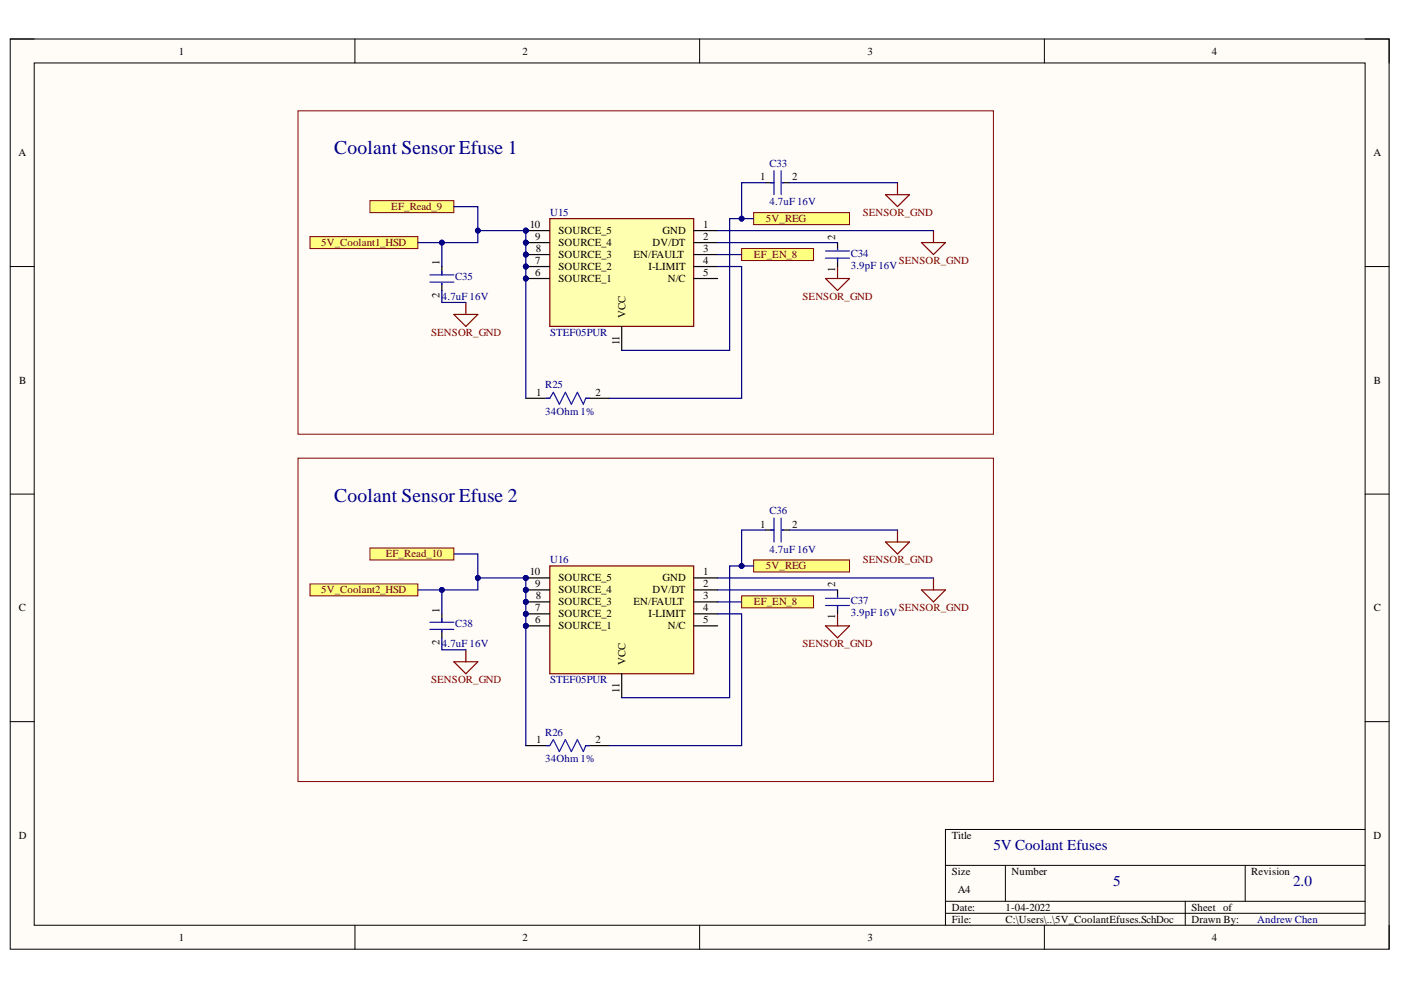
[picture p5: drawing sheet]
<svg xmlns="http://www.w3.org/2000/svg" width="297mm" height="210mm" viewBox="0 0 297 210" stroke-linecap="round" stroke-linejoin="round" font-family="sans-serif">
<defs><g id="words">
<g font-size="4.1" fill="#000080">
<text x="70.9" y="32.7">Coolant Sensor Efuse 1</text>
<text x="70.9" y="106.4">Coolant Sensor Efuse 2</text>
</g>
<g font-size="3.2" fill="#000080">
<text x="210.7" y="180.2">5V Coolant Efuses</text>
<text x="236" y="187.8">5</text>
<text x="274.2" y="187.8">2.0</text>
</g>
<g font-size="2.3">
<text x="37.9" y="11.6">1</text>
<text x="110.8" y="11.6">2</text>
<text x="183.9" y="11.6">3</text>
<text x="256.9" y="11.6">4</text>
<text x="3.9" y="33.1">A</text>
<text x="291.2" y="33.1">A</text>
<text x="161.2" y="38.2">1</text>
<text x="168" y="38.2">2</text>
<text x="112.3" y="48.3">10</text>
<text x="113.5" y="50.9">9</text>
<text x="113.6" y="53.5">8</text>
<text x="118.4" y="49.7">SOURCE_5</text>
<text x="118.4" y="52.2">SOURCE_4</text>
<text x="138.4" y="52.2">DV/DT</text>
<text x="140.5" y="49.7">GND</text>
<text x="149.1" y="48.3">1</text>
<text x="149.1" y="50.9">2</text>
<text x="149.1" y="53.5">3</text>
<text x="177.1" y="50.9" transform="rotate(-90 177.1 50.9)">2</text>
<text x="93.2" y="56.3" transform="rotate(-90 93.2 56.3)">1</text>
<text x="113.5" y="56">7</text>
<text x="113.5" y="58.5">6</text>
<text x="118.4" y="54.7">SOURCE_3</text>
<text x="118.4" y="57.3">SOURCE_2</text>
<text x="118.4" y="59.8">SOURCE_1</text>
<text x="134.3" y="54.7">EN/FAULT</text>
<text x="137.5" y="57.3">I-LIMIT</text>
<text x="141.6" y="59.8">N/C</text>
<text x="149.1" y="56">4</text>
<text x="149.1" y="58.5">5</text>
<text x="177.1" y="57.6" transform="rotate(-90 177.1 57.6)">1</text>
<text x="93.2" y="63.1" transform="rotate(-90 93.2 63.1)">2</text>
<text x="132.6" y="67.4" transform="rotate(-90 132.6 67.4)">VCC</text>
<text x="131.3" y="73.2" transform="rotate(-90 131.3 73.2)">11</text>
<text x="4.1" y="81.4">B</text>
<text x="113.7" y="83.9">1</text>
<text x="126.3" y="83.9">2</text>
<text x="291.3" y="81.4">B</text>
<text x="161.2" y="111.9">1</text>
<text x="168" y="111.9">2</text>
<text x="112.3" y="122">10</text>
<text x="113.5" y="124.5">9</text>
<text x="118.4" y="123.3">SOURCE_5</text>
<text x="118.4" y="125.8">SOURCE_4</text>
<text x="138.4" y="125.8">DV/DT</text>
<text x="140.5" y="123.3">GND</text>
<text x="149.1" y="122">1</text>
<text x="149.1" y="124.5">2</text>
<text x="177.1" y="124.5" transform="rotate(-90 177.1 124.5)">2</text>
<text x="4" y="129.6">C</text>
<text x="93.2" y="129.9" transform="rotate(-90 93.2 129.9)">1</text>
<text x="113.5" y="129.6">7</text>
<text x="113.6" y="127.1">8</text>
<text x="118.4" y="128.3">SOURCE_3</text>
<text x="118.4" y="130.9">SOURCE_2</text>
<text x="134.3" y="128.3">EN/FAULT</text>
<text x="137.5" y="130.9">I-LIMIT</text>
<text x="149.1" y="127.1">3</text>
<text x="149.1" y="129.6">4</text>
<text x="177.1" y="131.3" transform="rotate(-90 177.1 131.3)">1</text>
<text x="291.3" y="129.6">C</text>
<text x="93.2" y="136.8" transform="rotate(-90 93.2 136.8)">2</text>
<text x="113.5" y="132.1">6</text>
<text x="118.4" y="133.4">SOURCE_1</text>
<text x="141.6" y="133.4">N/C</text>
<text x="149.1" y="132.1">5</text>
<text x="132.6" y="141.1" transform="rotate(-90 132.6 141.1)">VCC</text>
<text x="131.3" y="146.9" transform="rotate(-90 131.3 146.9)">11</text>
<text x="113.7" y="157.6">1</text>
<text x="126.3" y="157.6">2</text>
<text x="4" y="177.8">D</text>
<text x="201.8" y="177.8">Title</text>
<text x="291.2" y="177.8">D</text>
<text x="201.8" y="185.5">Size</text>
<text x="214.5" y="185.5">Number</text>
<text x="265.3" y="185.5">Revision</text>
<text x="203.1" y="189.3">A4</text>
<text x="201.8" y="193.1">Date:</text>
<text x="201.8" y="195.7">File:</text>
<text x="213.2" y="193.1">1-04-2022</text>
<text x="213.2" y="195.7">C:\Users\..\5V_CoolantEfuses.SchDoc</text>
<text x="252.6" y="193.1">Sheet of</text>
<text x="252.6" y="195.7">Drawn By:</text>
<text x="37.9" y="199.5">1</text>
<text x="110.8" y="199.5">2</text>
<text x="183.9" y="199.5">3</text>
<text x="256.9" y="199.5">4</text>
</g>
<g font-size="2.3" fill="#000080">
<text x="163.1" y="35.4">C33</text>
<text x="116.6" y="45.8">U15</text>
<text x="163.1" y="43.5">4.7uF 16V</text>
<text x="96.5" y="59.3">C35</text>
<text x="180.4" y="54.5">C34</text>
<text x="180.4" y="57">3.9pF 16V</text>
<text x="93.7" y="63.6">4.7uF 16V</text>
<text x="116.6" y="71.2">STEF05PUR</text>
<text x="115.6" y="82.4">R25</text>
<text x="115.6" y="87.9">34Ohm 1%</text>
<text x="163.1" y="109.1">C36</text>
<text x="116.6" y="119.5">U16</text>
<text x="163.1" y="117.2">4.7uF 16V</text>
<text x="180.4" y="128.1">C37</text>
<text x="180.4" y="130.6">3.9pF 16V</text>
<text x="93.7" y="137.3">4.7uF 16V</text>
<text x="96.5" y="132.9">C38</text>
<text x="116.6" y="144.9">STEF05PUR</text>
<text x="115.6" y="156">R26</text>
<text x="115.6" y="161.6">34Ohm 1%</text>
<text x="266.6" y="195.7">Andrew Chen</text>
</g>
<g font-size="2.3" fill="#800000">
<text x="83" y="44.5">EF_Read_9</text>
<text x="162.4" y="47.1">5V_REG</text>
<text x="182.9" y="45.8">SENSOR_GND</text>
<text x="68.1" y="52.2">5V_Coolant1_HSD</text>
<text x="159.8" y="54.7">EF_EN_8</text>
<text x="190.5" y="56">SENSOR_GND</text>
<text x="170.2" y="63.6">SENSOR_GND</text>
<text x="91.4" y="71.2">SENSOR_GND</text>
<text x="81.8" y="118.2">EF_Read_10</text>
<text x="182.9" y="119.5">SENSOR_GND</text>
<text x="68.1" y="125.8">5V_Coolant2_HSD</text>
<text x="162.4" y="120.7">5V_REG</text>
<text x="159.8" y="128.3">EF_EN_8</text>
<text x="190.5" y="129.6">SENSOR_GND</text>
<text x="170.2" y="137.3">SENSOR_GND</text>
<text x="91.4" y="144.9">SENSOR_GND</text>
</g>
</g></defs>
<path d="M2.2 8.3h292.3v193h-292.3z" fill-rule="evenodd" fill="#fffcf8"/>
<path d="M2.2 8.3h292.3v193h-292.3z" fill="none" stroke="#000" stroke-width=".21"/>
<path d="M7.3 13.3h282.1v182.9h-282.1z" fill-rule="evenodd" fill="#fffcf8"/>
<g fill="none" stroke="#000" stroke-width=".21">
<path d="M2.2 8.3h5.1M7.3 13.3h282.1v182.9h-282.1zM75.3 8.3v5M148.3 8.3v5M221.4 8.3v5M289.4 8.3h5.1v5M2.2 56.5h5.1M289.4 56.5h5.1M2.2 104.8h5.1M289.4 104.8h5.1M2.2 153h5.1M289.4 153h5.1"/>
<path d="M289.4 175.9h-88.9v20.3M75.3 196.2v5.1M148.3 196.2v5.1M200.5 183.5h88.9M200.5 191.1h88.9M200.5 193.6h88.9M213.2 183.5v7.6M221.4 196.2v5.1M251.3 191.1v5.1M264 183.5v7.6M294.5 196.2v5.1"/>
</g>
<path d="M162.3 112.4h1.8M165.9 112.4h1.5M93.7 130.2v1.7M93.7 133.7v1.5" fill="none" stroke="#000" stroke-width=".25"/>
<path d="M163.3 112.4h.8M164.1 109.8v5.1M165.6 109.8v5.1M165.9 112.4h.2M91.1 131.9h5.1M91.1 133.5h5.1M93.7 131.2v.7M93.7 133.7v.3" fill="none" stroke="#00f" stroke-width=".25"/>
<path d="M159.8 118.7h20.3v2.6h-20.3z" fill-rule="evenodd" fill="#ffff80"/>
<path d="M159.8 118.7h20.3v2.6h-20.3z" fill="none" stroke="#800000" stroke-width=".21"/>
<path d="M78.4 116.2h17.8v2.5h-17.8z" fill-rule="evenodd" fill="#ffff80"/>
<path d="M63.2 97.1h147.4v68.6h-147.4zM78.4 116.2h17.8v2.5h-17.8z" fill="none" stroke="#800000" stroke-width=".21"/>
<path d="M157.2 126.3h15.3v2.6h-15.3z" fill-rule="evenodd" fill="#ffff80"/>
<path d="M157.2 126.3h15.3v2.6h-15.3z" fill="none" stroke="#800000" stroke-width=".21"/>
<path d="M111.5 158.1h5.1M124.2 158.1h5.1" fill="none" stroke="#000" stroke-width=".25"/>
<path d="M115.8 158.1h.8l.7-1.3 1.3 2.6 1.3-2.6 1.2 2.6 1.3-2.6 1.3 2.6 .5-1.3h.8" fill="none" stroke="#00f" stroke-width=".25"/>
<path d="M187.7 114.9h5.1l-2.5 2.6zM190.3 112.4v2.5M98.8 137.8v2.5M175 132.7h5.1l-2.5 2.5zM177.6 130.2v2.5M195.4 125.1h5.1l-2.6 2.5zM197.9 122.5v2.6M96.2 140.3h5.1l-2.5 2.6z" fill="none" stroke="#800000" stroke-width=".25"/>
<circle cx="111.5" cy="122.5" r=".51" fill="#000080"/>
<circle cx="111.5" cy="122.5" r=".51" fill="none" stroke="#000080" stroke-width=".21"/>
<circle cx="111.5" cy="125.1" r=".51" fill="#000080"/>
<circle cx="111.5" cy="125.1" r=".51" fill="none" stroke="#000080" stroke-width=".21"/>
<circle cx="111.5" cy="127.6" r=".51" fill="#000080"/>
<circle cx="111.5" cy="127.6" r=".51" fill="none" stroke="#000080" stroke-width=".21"/>
<circle cx="111.5" cy="130.2" r=".51" fill="#000080"/>
<circle cx="111.5" cy="130.2" r=".51" fill="none" stroke="#000080" stroke-width=".21"/>
<circle cx="111.5" cy="132.7" r=".51" fill="#000080"/>
<circle cx="111.5" cy="132.7" r=".51" fill="none" stroke="#000080" stroke-width=".21"/>
<path d="M116.6 120h30.5v22.9h-30.5z" fill-rule="evenodd" fill="#ffffb0"/>
<path d="M116.6 120h30.5v22.9h-30.5z" fill="none" stroke="#800000" stroke-width=".25"/>
<path d="M111.5 122.5h5.1M147.1 122.5h5.1M147.1 125.1h5.1M147.1 127.6h5.1M147.1 130.2h5.1M147.1 132.7h5.1M131.8 142.9v5" fill="none" stroke="#000" stroke-width=".25"/>
<circle cx="111.5" cy="122.5" r=".51" fill="#000080"/>
<circle cx="111.5" cy="122.5" r=".51" fill="none" stroke="#000080" stroke-width=".21"/>
<path d="M111.5 125.1h5.1" fill="none" stroke="#000" stroke-width=".25"/>
<circle cx="111.5" cy="125.1" r=".51" fill="#000080"/>
<circle cx="111.5" cy="125.1" r=".51" fill="none" stroke="#000080" stroke-width=".21"/>
<path d="M111.5 127.6h5.1" fill="none" stroke="#000" stroke-width=".25"/>
<circle cx="111.5" cy="127.6" r=".51" fill="#000080"/>
<circle cx="111.5" cy="127.6" r=".51" fill="none" stroke="#000080" stroke-width=".21"/>
<path d="M111.5 130.2h5.1" fill="none" stroke="#000" stroke-width=".25"/>
<circle cx="111.5" cy="130.2" r=".51" fill="#000080"/>
<circle cx="111.5" cy="130.2" r=".51" fill="none" stroke="#000080" stroke-width=".21"/>
<path d="M111.5 132.7h5.1" fill="none" stroke="#000" stroke-width=".25"/>
<circle cx="111.5" cy="132.7" r=".51" fill="#000080"/>
<circle cx="111.5" cy="132.7" r=".51" fill="none" stroke="#000080" stroke-width=".21"/>
<path d="M177.6 125.1v1.5M177.6 128.4v1.8" fill="none" stroke="#000" stroke-width=".25"/>
<path d="M175 128.4h5.1M175 126.9h5.1M177.6 126.3v.3M177.6 128.4v.7" fill="none" stroke="#00f" stroke-width=".25"/>
<path d="M65.7 123.8h22.9v2.5h-22.9z" fill-rule="evenodd" fill="#ffff80"/>
<path d="M65.7 123.8h22.9v2.5h-22.9z" fill="none" stroke="#800000" stroke-width=".21"/>
<path d="M162.3 38.7h1.8M165.9 38.7h1.5M93.7 56.5v1.8M93.7 60.1v1.5" fill="none" stroke="#000" stroke-width=".25"/>
<path d="M163.3 38.7h.8M164.1 36.2v5.1M165.6 36.2v5.1M165.9 38.7h.2M91.1 58.3h5.1M91.1 59.8h5.1M93.7 57.5v.8M93.7 60.1v.2" fill="none" stroke="#00f" stroke-width=".25"/>
<path d="M159.8 45.1h20.3v2.5h-20.3z" fill-rule="evenodd" fill="#ffff80"/>
<path d="M159.8 45.1h20.3v2.5h-20.3z" fill="none" stroke="#800000" stroke-width=".21"/>
<path d="M78.4 42.5h17.8v2.6h-17.8z" fill-rule="evenodd" fill="#ffff80"/>
<path d="M63.2 23.5h147.4v68.6h-147.4zM78.4 42.5h17.8v2.6h-17.8z" fill="none" stroke="#800000" stroke-width=".21"/>
<path d="M157.2 52.7h15.3v2.5h-15.3z" fill-rule="evenodd" fill="#ffff80"/>
<path d="M157.2 52.7h15.3v2.5h-15.3z" fill="none" stroke="#800000" stroke-width=".21"/>
<path d="M111.5 84.4h5.1M124.2 84.4h5.1" fill="none" stroke="#000" stroke-width=".25"/>
<path d="M115.8 84.4h.8l.7-1.2 1.3 2.5 1.3-2.5 1.2 2.5 1.3-2.5 1.3 2.5 .5-1.3h.8" fill="none" stroke="#00f" stroke-width=".25"/>
<path d="M190.3 38.7v2.6M175 59.1h5.1l-2.5 2.5zM177.6 56.5v2.6M187.7 41.3h5.1l-2.5 2.5zM195.4 51.4h5.1l-2.6 2.6zM197.9 48.9v2.5M96.2 66.7h5.1l-2.5 2.5zM98.8 64.1v2.6" fill="none" stroke="#800000" stroke-width=".25"/>
<circle cx="111.5" cy="48.9" r=".51" fill="#000080"/>
<circle cx="111.5" cy="48.9" r=".51" fill="none" stroke="#000080" stroke-width=".21"/>
<circle cx="111.5" cy="51.4" r=".51" fill="#000080"/>
<circle cx="111.5" cy="51.4" r=".51" fill="none" stroke="#000080" stroke-width=".21"/>
<circle cx="111.5" cy="54" r=".51" fill="#000080"/>
<circle cx="111.5" cy="54" r=".51" fill="none" stroke="#000080" stroke-width=".21"/>
<circle cx="111.5" cy="56.5" r=".51" fill="#000080"/>
<circle cx="111.5" cy="56.5" r=".51" fill="none" stroke="#000080" stroke-width=".21"/>
<circle cx="111.5" cy="59.1" r=".51" fill="#000080"/>
<circle cx="111.5" cy="59.1" r=".51" fill="none" stroke="#000080" stroke-width=".21"/>
<path d="M116.6 46.4h30.5v22.8h-30.5z" fill-rule="evenodd" fill="#ffffb0"/>
<path d="M116.6 46.4h30.5v22.8h-30.5z" fill="none" stroke="#800000" stroke-width=".25"/>
<path d="M111.5 48.9h5.1M147.1 48.9h5.1M147.1 51.4h5.1M147.1 54h5.1M147.1 56.5h5.1M147.1 59.1h5.1M131.8 69.2v5.1" fill="none" stroke="#000" stroke-width=".25"/>
<circle cx="111.5" cy="48.9" r=".51" fill="#000080"/>
<circle cx="111.5" cy="48.9" r=".51" fill="none" stroke="#000080" stroke-width=".21"/>
<path d="M111.5 51.4h5.1" fill="none" stroke="#000" stroke-width=".25"/>
<circle cx="111.5" cy="51.4" r=".51" fill="#000080"/>
<circle cx="111.5" cy="51.4" r=".51" fill="none" stroke="#000080" stroke-width=".21"/>
<path d="M111.5 54h5.1" fill="none" stroke="#000" stroke-width=".25"/>
<circle cx="111.5" cy="54" r=".51" fill="#000080"/>
<circle cx="111.5" cy="54" r=".51" fill="none" stroke="#000080" stroke-width=".21"/>
<path d="M111.5 56.5h5.1" fill="none" stroke="#000" stroke-width=".25"/>
<circle cx="111.5" cy="56.5" r=".51" fill="#000080"/>
<circle cx="111.5" cy="56.5" r=".51" fill="none" stroke="#000080" stroke-width=".21"/>
<path d="M111.5 59.1h5.1" fill="none" stroke="#000" stroke-width=".25"/>
<circle cx="111.5" cy="59.1" r=".51" fill="#000080"/>
<circle cx="111.5" cy="59.1" r=".51" fill="none" stroke="#000080" stroke-width=".21"/>
<path d="M177.6 51.4v1.6M177.6 54.7v1.8" fill="none" stroke="#000" stroke-width=".25"/>
<path d="M175 54.7h5.1M175 53.2h5.1M177.6 52.7v.3M177.6 54.7v.8" fill="none" stroke="#00f" stroke-width=".25"/>
<path d="M65.7 50.2h22.9v2.5h-22.9z" fill-rule="evenodd" fill="#ffff80"/>
<path d="M65.7 50.2h22.9v2.5h-22.9z" fill="none" stroke="#800000" stroke-width=".21"/>
<path d="M162.3 112.4h-5.1v7.6" fill="none" stroke="#000080" stroke-width=".25"/>
<circle cx="157.2" cy="120" r=".51" fill="#000080"/>
<circle cx="157.2" cy="120" r=".51" fill="none" stroke="#000080" stroke-width=".21"/>
<path d="M93.7 125.1v5.1" fill="none" stroke="#000080" stroke-width=".25"/>
<circle cx="93.7" cy="125.1" r=".51" fill="#000080"/>
<circle cx="93.7" cy="125.1" r=".51" fill="none" stroke="#000080" stroke-width=".21"/>
<path d="M159.8 120h-5.1v27.9h-22.9M167.4 112.4h22.9M93.7 135.2v2.6h5.1M152.2 130.2h5v27.9h-27.9M152.2 125.1h25.4M152.2 122.5h45.7M152.2 127.6h5" fill="none" stroke="#000080" stroke-width=".25"/>
<circle cx="157.2" cy="120" r=".51" fill="#000080"/>
<circle cx="157.2" cy="120" r=".51" fill="none" stroke="#000080" stroke-width=".21"/>
<path d="M101.3 122.5h10.2v35.6" fill="none" stroke="#000080" stroke-width=".25"/>
<circle cx="101.3" cy="122.5" r=".51" fill="#000080"/>
<circle cx="101.3" cy="122.5" r=".51" fill="none" stroke="#000080" stroke-width=".21"/>
<circle cx="111.5" cy="122.5" r=".51" fill="#000080"/>
<circle cx="111.5" cy="122.5" r=".51" fill="none" stroke="#000080" stroke-width=".21"/>
<circle cx="111.5" cy="125.1" r=".51" fill="#000080"/>
<circle cx="111.5" cy="125.1" r=".51" fill="none" stroke="#000080" stroke-width=".21"/>
<circle cx="111.5" cy="127.6" r=".51" fill="#000080"/>
<circle cx="111.5" cy="127.6" r=".51" fill="none" stroke="#000080" stroke-width=".21"/>
<circle cx="111.5" cy="130.2" r=".51" fill="#000080"/>
<circle cx="111.5" cy="130.2" r=".51" fill="none" stroke="#000080" stroke-width=".21"/>
<circle cx="111.5" cy="132.7" r=".51" fill="#000080"/>
<circle cx="111.5" cy="132.7" r=".51" fill="none" stroke="#000080" stroke-width=".21"/>
<path d="M96.2 117.5h5.1v7.6h-12.7" fill="none" stroke="#000080" stroke-width=".25"/>
<circle cx="101.3" cy="122.5" r=".51" fill="#000080"/>
<circle cx="101.3" cy="122.5" r=".51" fill="none" stroke="#000080" stroke-width=".21"/>
<circle cx="93.7" cy="125.1" r=".51" fill="#000080"/>
<circle cx="93.7" cy="125.1" r=".51" fill="none" stroke="#000080" stroke-width=".21"/>
<path d="M162.3 38.7h-5.1v7.7" fill="none" stroke="#000080" stroke-width=".25"/>
<circle cx="157.2" cy="46.4" r=".51" fill="#000080"/>
<circle cx="157.2" cy="46.4" r=".51" fill="none" stroke="#000080" stroke-width=".21"/>
<path d="M93.7 51.4v5.1" fill="none" stroke="#000080" stroke-width=".25"/>
<circle cx="93.7" cy="51.4" r=".51" fill="#000080"/>
<circle cx="93.7" cy="51.4" r=".51" fill="none" stroke="#000080" stroke-width=".21"/>
<path d="M167.4 38.7h22.9M152.2 56.5h5v27.9h-27.9M152.2 51.4h25.4M152.2 48.9h45.7M152.2 54h5M159.8 46.4h-5.1v27.9h-22.9M93.7 61.6v2.5h5.1" fill="none" stroke="#000080" stroke-width=".25"/>
<circle cx="157.2" cy="46.4" r=".51" fill="#000080"/>
<circle cx="157.2" cy="46.4" r=".51" fill="none" stroke="#000080" stroke-width=".21"/>
<path d="M101.3 48.9h10.2v35.5" fill="none" stroke="#000080" stroke-width=".25"/>
<circle cx="101.3" cy="48.9" r=".51" fill="#000080"/>
<circle cx="101.3" cy="48.9" r=".51" fill="none" stroke="#000080" stroke-width=".21"/>
<circle cx="111.5" cy="48.9" r=".51" fill="#000080"/>
<circle cx="111.5" cy="48.9" r=".51" fill="none" stroke="#000080" stroke-width=".21"/>
<circle cx="111.5" cy="51.4" r=".51" fill="#000080"/>
<circle cx="111.5" cy="51.4" r=".51" fill="none" stroke="#000080" stroke-width=".21"/>
<circle cx="111.5" cy="54" r=".51" fill="#000080"/>
<circle cx="111.5" cy="54" r=".51" fill="none" stroke="#000080" stroke-width=".21"/>
<circle cx="111.5" cy="56.5" r=".51" fill="#000080"/>
<circle cx="111.5" cy="56.5" r=".51" fill="none" stroke="#000080" stroke-width=".21"/>
<circle cx="111.5" cy="59.1" r=".51" fill="#000080"/>
<circle cx="111.5" cy="59.1" r=".51" fill="none" stroke="#000080" stroke-width=".21"/>
<path d="M96.2 43.8h5.1v7.6h-12.7" fill="none" stroke="#000080" stroke-width=".25"/>
<circle cx="101.3" cy="48.9" r=".51" fill="#000080"/>
<circle cx="101.3" cy="48.9" r=".51" fill="none" stroke="#000080" stroke-width=".21"/>
<circle cx="93.7" cy="51.4" r=".51" fill="#000080"/>
<circle cx="93.7" cy="51.4" r=".51" fill="none" stroke="#000080" stroke-width=".21"/>
<use href="#words"/>
</svg>
